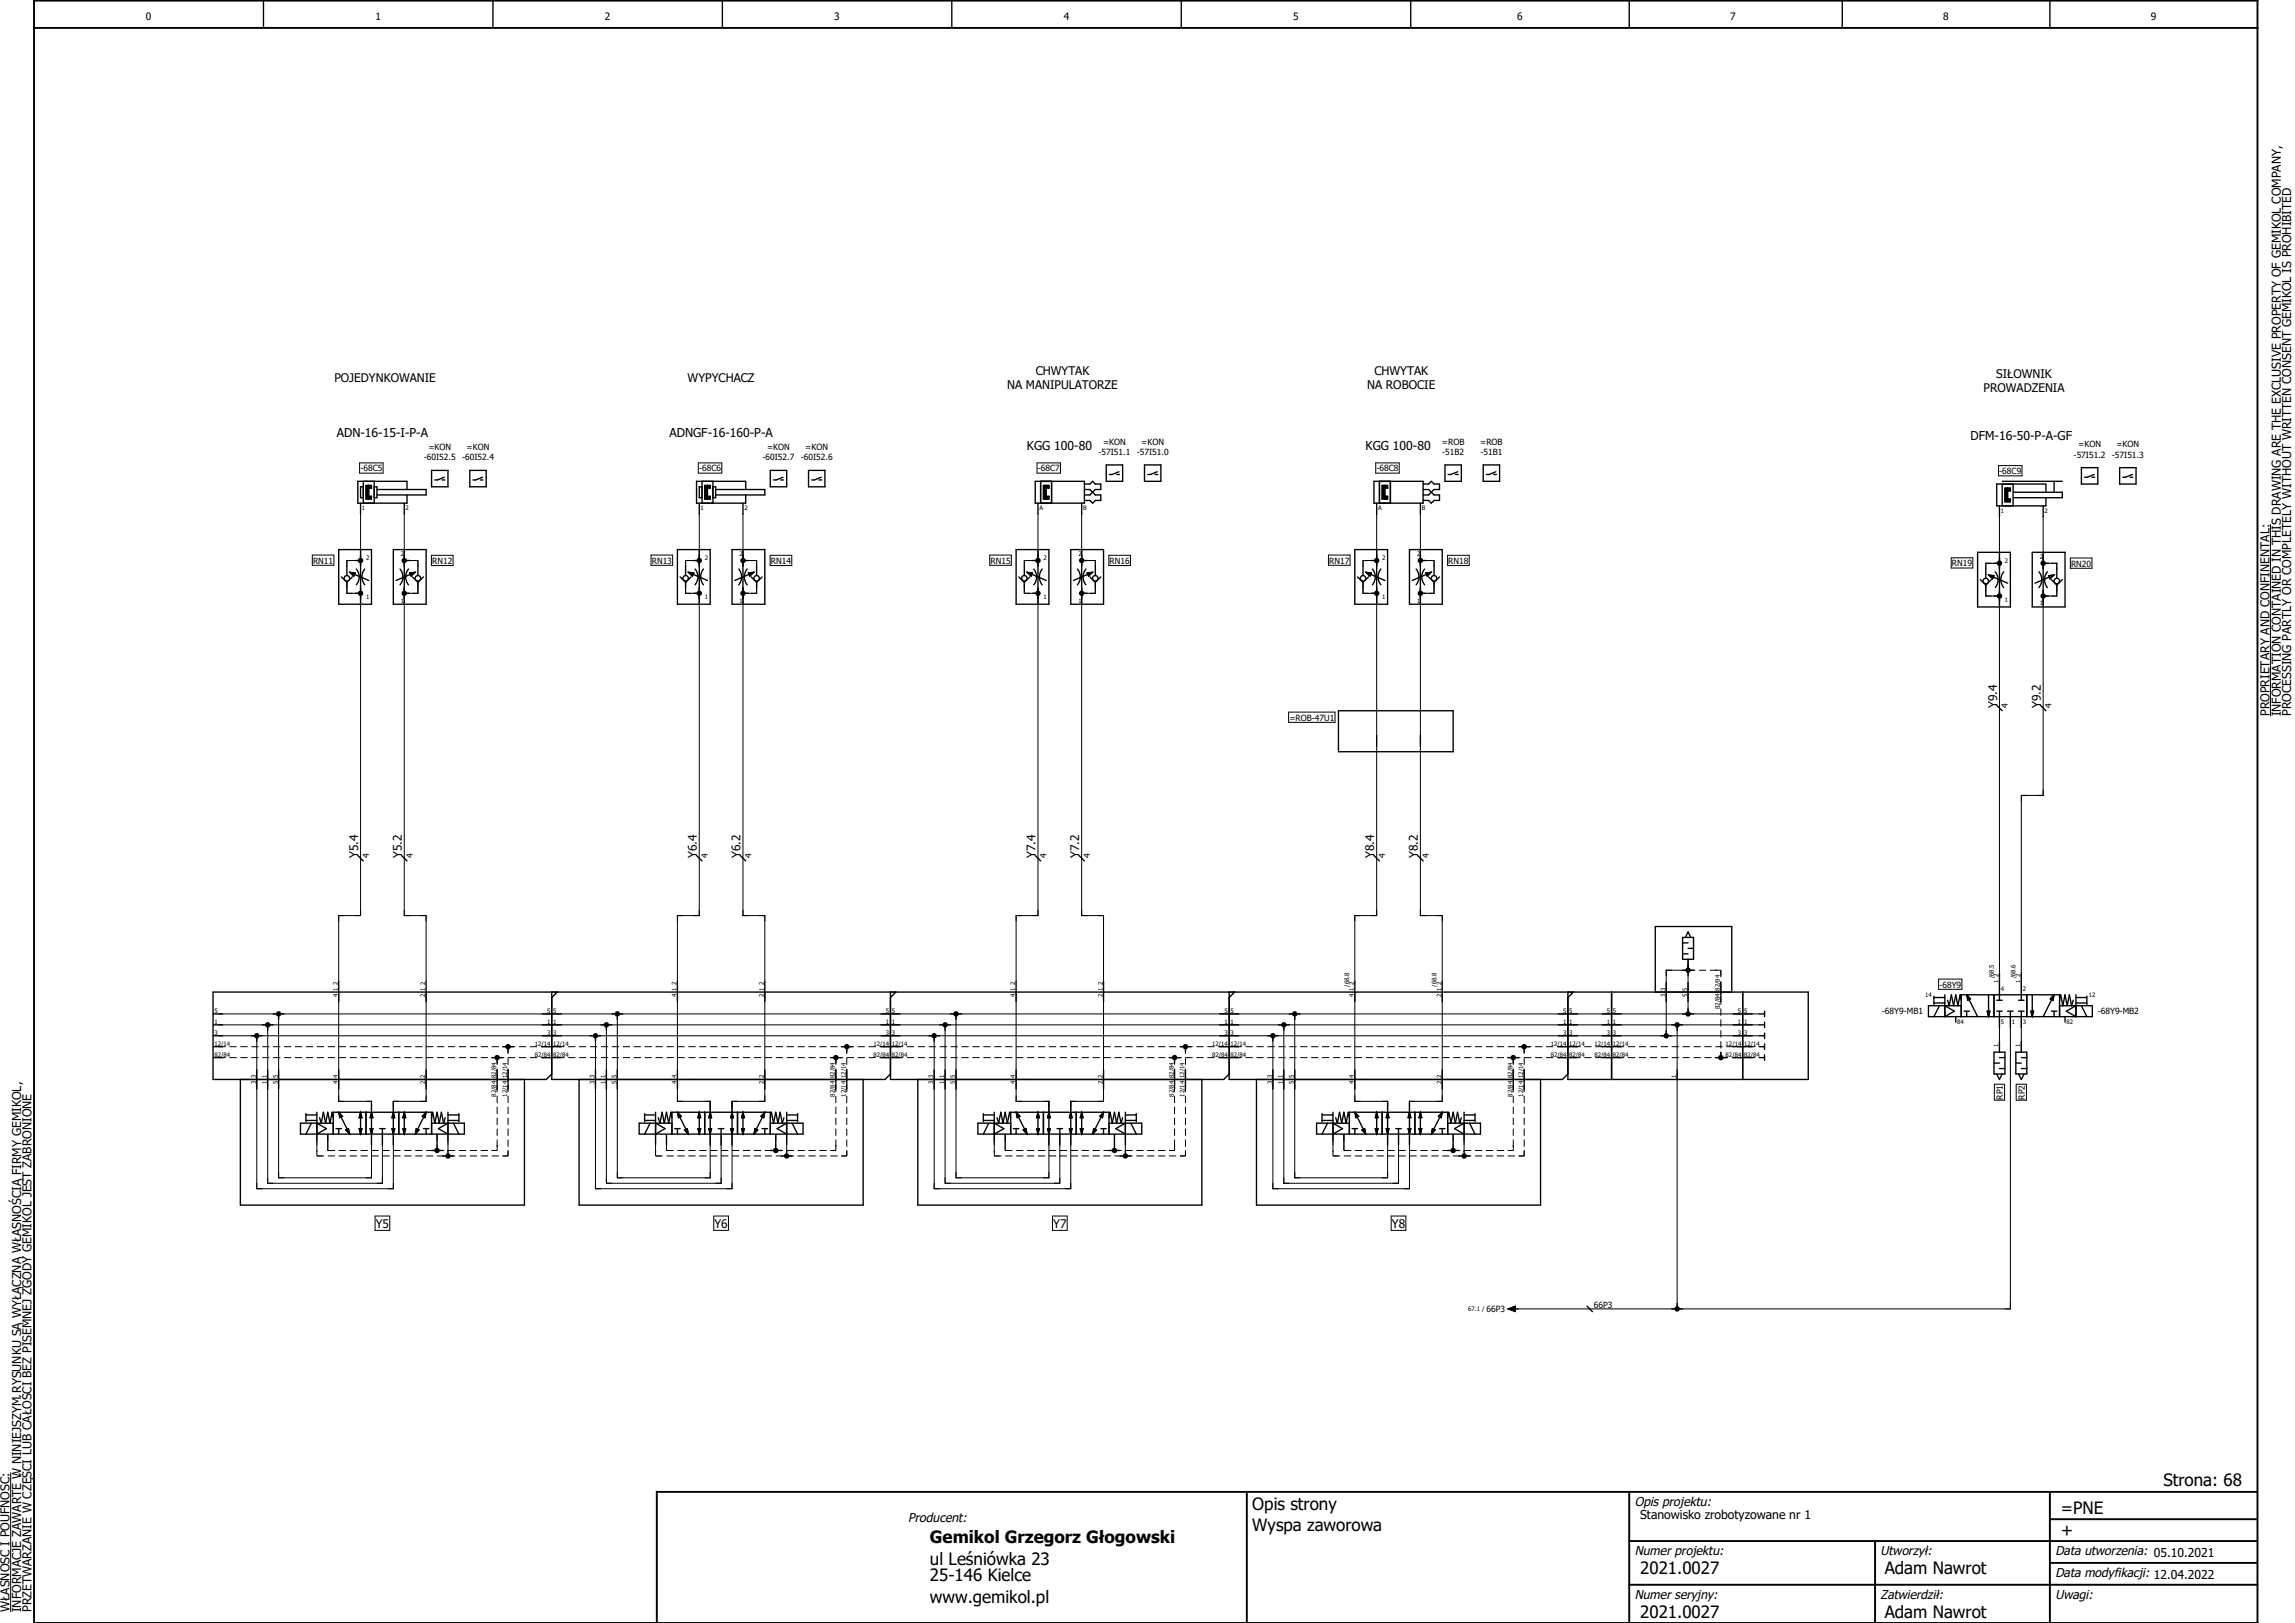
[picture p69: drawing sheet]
<svg xmlns="http://www.w3.org/2000/svg" width="594mm" height="420mm" viewBox="0 0 594 420" stroke-linecap="round" stroke-linejoin="round" font-family="sans-serif">
<defs><g id="words">
<g font-size="4.4">
<text x="560" y="384.8">Strona: 68</text>
<text x="324.2" y="391">Opis strony</text>
<text x="533.5" y="391.9">=PNE</text>
<text x="240.7" y="399.5">Gemikol Grzegorz Głogowski</text>
<text x="324.2" y="396.3">Wyspa zaworowa</text>
<text x="533.5" y="397.5">+</text>
<text x="240.7" y="405.1">ul Leśniówka 23</text>
<text x="424.6" y="407.4">2021.0027</text>
<text x="487.9" y="407.4">Adam Nawrot</text>
<text x="240.7" y="409.4">25-146 Kielce</text>
<text x="240.7" y="415">www.gemikol.pl</text>
<text x="424.6" y="418.7">2021.0027</text>
<text x="487.9" y="418.7">Adam Nawrot</text>
</g>
<g font-size="3.2">
<text x="87.2" y="113.1">ADN-16-15-I-P-A</text>
<text x="173.3" y="113.1">ADNGF-16-160-P-A</text>
<text x="510.1" y="113.8">DFM-16-50-P-A-GF</text>
<text x="265.8" y="116.6">KGG 100-80</text>
<text x="353.5" y="116.6">KGG 100-80</text>
<text x="587.5" y="185.4" transform="rotate(-90 587.5 185.4)">PROPRIETARY AND CONFINENTAL:</text>
<text x="590.4" y="185.4" transform="rotate(-90 590.4 185.4)">INFORMATION CONTAINED IN THIS DRAWING ARE THE EXCLUSIVE PROPERTY OF GEMIKOL COMPANY,</text>
<text x="593.1" y="185.4" transform="rotate(-90 593.1 185.4)">PROCESSING PARTLY OR COMPLETELY WITHOUT WRITTEN CONSENT GEMIKOL IS PROHIBITED</text>
<text x="423.2" y="389.8">Opis projektu:</text>
<text x="235.1" y="394.1">Producent:</text>
<text x="424.6" y="393.3">Stanowisko zrobotyzowane nr 1</text>
<text x="423.2" y="402.5">Numer projektu:</text>
<text x="486.8" y="402.5">Utworzył:</text>
<text x="532" y="402.5">Data utworzenia: 05.10.2021</text>
<text x="423.2" y="413.8">Numer seryjny:</text>
<text x="486.8" y="413.8">Zatwierdził:</text>
<text x="532" y="408.2">Data modyfikacji: 12.04.2022</text>
<text x="532" y="413.8">Uwagi:</text>
<text x="2.5" y="417.3" transform="rotate(-90 2.5 417.3)">WŁASNOŚĆ I POUFNOŚĆ:</text>
<text x="5.5" y="417.3" transform="rotate(-90 5.5 417.3)">INFORMACJE ZAWARTE W NINIEJSZYM RYSUNKU SĄ WYŁĄCZNĄ WŁASNOŚCIĄ FIRMY GEMIKOL,</text>
<text x="8.2" y="417.3" transform="rotate(-90 8.2 417.3)">PRZETWARZANIE W CZĘŚCI LUB CAŁOŚCI BEZ PISEMNEJ ZGODY GEMIKOL JEST ZABRONIONE</text>
</g>
<g font-size="3.1">
<text x="86.5" y="99">POJEDYNKOWANIE</text>
<text x="178" y="99">WYPYCHACZ</text>
<text x="260.7" y="100.8">NA MANIPULATORZE</text>
<text x="268.1" y="97.1">CHWYTAK</text>
<text x="353.9" y="100.8">NA ROBOCIE</text>
<text x="355.8" y="97.1">CHWYTAK</text>
<text x="513.5" y="101.5">PROWADZENIA</text>
<text x="516.7" y="97.8">SIŁOWNIK</text>
<text x="516.9" y="183.3" transform="rotate(-90 516.9 183.3)">Y9.4</text>
<text x="528.3" y="183.3" transform="rotate(-90 528.3 183.3)">Y9.2</text>
<text x="92.7" y="222.2" transform="rotate(-90 92.7 222.2)">Y5.4</text>
<text x="104" y="222.2" transform="rotate(-90 104 222.2)">Y5.2</text>
<text x="180.4" y="222.2" transform="rotate(-90 180.4 222.2)">Y6.4</text>
<text x="191.7" y="222.2" transform="rotate(-90 191.7 222.2)">Y6.2</text>
<text x="268.1" y="222.2" transform="rotate(-90 268.1 222.2)">Y7.4</text>
<text x="279.4" y="222.2" transform="rotate(-90 279.4 222.2)">Y7.2</text>
<text x="355.7" y="222.2" transform="rotate(-90 355.7 222.2)">Y8.4</text>
<text x="367" y="222.2" transform="rotate(-90 367 222.2)">Y8.2</text>
<text x="97.3" y="317.9">Y5</text>
<text x="184.9" y="317.9">Y6</text>
<text x="272.6" y="317.9">Y7</text>
<text x="360.3" y="317.9">Y8</text>
</g>
<g font-size="2.6">
<text x="37.8" y="5.3">0</text>
<text x="97.2" y="5.3">1</text>
<text x="156.6" y="5.3">2</text>
<text x="216" y="5.3">3</text>
<text x="275.4" y="5.3">4</text>
<text x="334.8" y="5.3">5</text>
<text x="392.7" y="5.3">6</text>
<text x="447.9" y="5.3">7</text>
<text x="503" y="5.3">8</text>
<text x="556.8" y="5.3">9</text>
</g>
<g font-size="2.2">
<text x="109.7" y="119.2">-60I52.5</text>
<text x="110.9" y="116.5">=KON</text>
<text x="119.6" y="119.2">-60I52.4</text>
<text x="120.8" y="116.5">=KON</text>
<text x="197.4" y="119.2">-60I52.7</text>
<text x="198.6" y="116.5">=KON</text>
<text x="207.3" y="119.2">-60I52.6</text>
<text x="208.5" y="116.5">=KON</text>
<text x="284.3" y="117.8">-57I51.1</text>
<text x="285.5" y="115.1">=KON</text>
<text x="294.2" y="117.8">-57I51.0</text>
<text x="295.4" y="115.1">=KON</text>
<text x="373.3" y="115.1">=ROB</text>
<text x="373.3" y="117.8">-51B2</text>
<text x="383.2" y="115.1">=ROB</text>
<text x="383.2" y="117.8">-51B1</text>
<text x="536.8" y="118.5">-57I51.2</text>
<text x="538" y="115.8">=KON</text>
<text x="546.7" y="118.5">-57I51.3</text>
<text x="547.9" y="115.8">=KON</text>
<text x="93.3" y="122">-68C5</text>
<text x="181" y="122">-68C6</text>
<text x="268.6" y="122">-68C7</text>
<text x="356.3" y="122">-68C8</text>
<text x="517.5" y="122.7">-68C9</text>
<text x="81" y="145.9">RN11</text>
<text x="111.9" y="146">RN12</text>
<text x="168.7" y="145.9">RN13</text>
<text x="199.5" y="146">RN14</text>
<text x="256.4" y="145.9">RN15</text>
<text x="287.2" y="146">RN16</text>
<text x="344.1" y="145.9">RN17</text>
<text x="374.9" y="146">RN18</text>
<text x="505.3" y="146.6">RN19</text>
<text x="536.1" y="146.7">RN20</text>
<text x="519.8" y="183.3" transform="rotate(-90 519.8 183.3)">4</text>
<text x="531.1" y="183.3" transform="rotate(-90 531.1 183.3)">4</text>
<text x="333.8" y="186.5">=ROB-47U1</text>
<text x="95.5" y="222.2" transform="rotate(-90 95.5 222.2)">4</text>
<text x="106.8" y="222.2" transform="rotate(-90 106.8 222.2)">4</text>
<text x="183.2" y="222.2" transform="rotate(-90 183.2 222.2)">4</text>
<text x="194.5" y="222.2" transform="rotate(-90 194.5 222.2)">4</text>
<text x="270.9" y="222.2" transform="rotate(-90 270.9 222.2)">4</text>
<text x="282.2" y="222.2" transform="rotate(-90 282.2 222.2)">4</text>
<text x="358.6" y="222.2" transform="rotate(-90 358.6 222.2)">4</text>
<text x="369.9" y="222.2" transform="rotate(-90 369.9 222.2)">4</text>
<text x="502" y="255.7">-68Y9</text>
<text x="487.1" y="262.6">-68Y9-MB1</text>
<text x="543" y="262.6">-68Y9-MB2</text>
<text x="518.4" y="284.6" transform="rotate(-90 518.4 284.6)">RP1</text>
<text x="524.1" y="284.6" transform="rotate(-90 524.1 284.6)">RP2</text>
<text x="384.8" y="339.7">66P3</text>
<text x="412.6" y="338.5">66P3</text>
</g>
<g font-size="1.6">
<text x="93.7" y="132">1</text>
<text x="105" y="132">2</text>
<text x="181.4" y="132">1</text>
<text x="192.7" y="132">2</text>
<text x="269" y="132">A</text>
<text x="280.4" y="132">B</text>
<text x="356.7" y="132">A</text>
<text x="368" y="132">B</text>
<text x="517.9" y="132.7">1</text>
<text x="529.2" y="132.7">2</text>
<text x="103.8" y="144">2</text>
<text x="191.5" y="144">2</text>
<text x="279.1" y="144">2</text>
<text x="366.8" y="144">2</text>
<text x="94.7" y="144.9">2</text>
<text x="182.4" y="144.9">2</text>
<text x="270.1" y="144.9">2</text>
<text x="357.8" y="144.9">2</text>
<text x="519" y="145.6">2</text>
<text x="528" y="144.7">2</text>
<text x="94.7" y="155">1</text>
<text x="103.8" y="156">1</text>
<text x="182.4" y="155">1</text>
<text x="191.5" y="156">1</text>
<text x="270.1" y="155">1</text>
<text x="279.1" y="156">1</text>
<text x="357.8" y="155">1</text>
<text x="366.8" y="156">1</text>
<text x="519" y="155.7">1</text>
<text x="528" y="156.7">1</text>
<text x="87.5" y="256.6" transform="rotate(-90 87.5 256.6)">1</text>
<text x="87.5" y="255.1" transform="rotate(-90 87.5 255.1)">2</text>
<text x="110.1" y="256.6" transform="rotate(-90 110.1 256.6)">1</text>
<text x="110.1" y="255.1" transform="rotate(-90 110.1 255.1)">2</text>
<text x="175.1" y="256.6" transform="rotate(-90 175.1 256.6)">1</text>
<text x="175.1" y="255.1" transform="rotate(-90 175.1 255.1)">2</text>
<text x="197.8" y="256.6" transform="rotate(-90 197.8 256.6)">1</text>
<text x="197.8" y="255.1" transform="rotate(-90 197.8 255.1)">2</text>
<text x="262.8" y="256.6" transform="rotate(-90 262.8 256.6)">1</text>
<text x="262.8" y="255.1" transform="rotate(-90 262.8 255.1)">2</text>
<text x="285.4" y="256.6" transform="rotate(-90 285.4 256.6)">1</text>
<text x="285.4" y="255.1" transform="rotate(-90 285.4 255.1)">2</text>
<text x="349.2" y="255.4" transform="rotate(-90 349.2 255.4)">/68.8</text>
<text x="350.5" y="256.6" transform="rotate(-90 350.5 256.6)">1</text>
<text x="350.5" y="255.1" transform="rotate(-90 350.5 255.1)">2</text>
<text x="371.8" y="255.4" transform="rotate(-90 371.8 255.4)">/68.8</text>
<text x="373.1" y="256.6" transform="rotate(-90 373.1 256.6)">1</text>
<text x="373.1" y="255.1" transform="rotate(-90 373.1 255.1)">2</text>
<text x="431.1" y="256.5" transform="rotate(-90 431.1 256.5)">3</text>
<text x="436.7" y="256.5" transform="rotate(-90 436.7 256.5)">5</text>
<text x="445.2" y="256.5" transform="rotate(-90 445.2 256.5)">82/84</text>
<text x="516.1" y="253.3" transform="rotate(-90 516.1 253.3)">/68.5</text>
<text x="517.4" y="254.5" transform="rotate(-90 517.4 254.5)">1</text>
<text x="517.4" y="252.9" transform="rotate(-90 517.4 252.9)">2</text>
<text x="517.9" y="256.5">4</text>
<text x="521.7" y="253.3" transform="rotate(-90 521.7 253.3)">/68.6</text>
<text x="523" y="254.5" transform="rotate(-90 523 254.5)">1</text>
<text x="523" y="252.9" transform="rotate(-90 523 252.9)">2</text>
<text x="523.6" y="256.5">2</text>
<text x="55.5" y="262.3">5</text>
<text x="87.5" y="258" transform="rotate(-90 87.5 258)">4</text>
<text x="110.1" y="258" transform="rotate(-90 110.1 258)">2</text>
<text x="141.6" y="262.3">5</text>
<text x="143.2" y="262.3">5</text>
<text x="175.1" y="258" transform="rotate(-90 175.1 258)">4</text>
<text x="197.8" y="258" transform="rotate(-90 197.8 258)">2</text>
<text x="229.3" y="262.3">5</text>
<text x="230.9" y="262.3">5</text>
<text x="262.8" y="258" transform="rotate(-90 262.8 258)">4</text>
<text x="285.4" y="258" transform="rotate(-90 285.4 258)">2</text>
<text x="317" y="262.3">5</text>
<text x="318.5" y="262.3">5</text>
<text x="350.5" y="258" transform="rotate(-90 350.5 258)">4</text>
<text x="373.1" y="258" transform="rotate(-90 373.1 258)">2</text>
<text x="404.6" y="262.3">5</text>
<text x="406.2" y="262.3">5</text>
<text x="416" y="262.3">5</text>
<text x="417.5" y="262.3">5</text>
<text x="431.1" y="258" transform="rotate(-90 431.1 258)">3</text>
<text x="436.7" y="258" transform="rotate(-90 436.7 258)">5</text>
<text x="445.2" y="261.2" transform="rotate(-90 445.2 261.2)">82/84</text>
<text x="449.9" y="262.3">5</text>
<text x="451.5" y="262.3">5</text>
<text x="498.3" y="258.2">14</text>
<text x="540.8" y="258.2">12</text>
<text x="55.5" y="267.9">3</text>
<text x="55.5" y="265.1">1</text>
<text x="141.6" y="267.9">3</text>
<text x="141.6" y="265.1">1</text>
<text x="143.2" y="267.9">3</text>
<text x="143.2" y="265.1">1</text>
<text x="229.3" y="267.9">3</text>
<text x="229.3" y="265.1">1</text>
<text x="230.9" y="267.9">3</text>
<text x="230.9" y="265.1">1</text>
<text x="317" y="267.9">3</text>
<text x="317" y="265.1">1</text>
<text x="318.5" y="267.9">3</text>
<text x="318.5" y="265.1">1</text>
<text x="404.6" y="267.9">3</text>
<text x="404.6" y="265.1">1</text>
<text x="406.2" y="267.9">3</text>
<text x="406.2" y="265.1">1</text>
<text x="416" y="267.9">3</text>
<text x="416" y="265.1">1</text>
<text x="417.5" y="265.1">1</text>
<text x="417.5" y="267.9">3</text>
<text x="449.9" y="265.1">1</text>
<text x="449.9" y="267.9">3</text>
<text x="451.5" y="267.9">3</text>
<text x="451.5" y="265.1">1</text>
<text x="506.6" y="265">84</text>
<text x="517.9" y="265">5</text>
<text x="520.8" y="265">1</text>
<text x="523.6" y="265">3</text>
<text x="534.9" y="265">82</text>
<text x="55.5" y="273.6">82/84</text>
<text x="55.5" y="270.7">12/14</text>
<text x="138.4" y="273.6">82/84</text>
<text x="138.4" y="270.7">12/14</text>
<text x="143.2" y="273.6">82/84</text>
<text x="143.2" y="270.7">12/14</text>
<text x="226.1" y="273.6">82/84</text>
<text x="226.1" y="270.7">12/14</text>
<text x="230.9" y="273.6">82/84</text>
<text x="230.9" y="270.7">12/14</text>
<text x="313.8" y="273.6">82/84</text>
<text x="313.8" y="270.7">12/14</text>
<text x="318.5" y="273.6">82/84</text>
<text x="318.5" y="270.7">12/14</text>
<text x="401.5" y="273.6">82/84</text>
<text x="401.5" y="270.7">12/14</text>
<text x="406.2" y="273.6">82/84</text>
<text x="406.2" y="270.7">12/14</text>
<text x="412.8" y="273.6">82/84</text>
<text x="412.8" y="270.7">12/14</text>
<text x="417.5" y="270.7">12/14</text>
<text x="417.5" y="273.6">82/84</text>
<text x="446.7" y="270.7">12/14</text>
<text x="446.7" y="273.6">82/84</text>
<text x="451.5" y="273.6">82/84</text>
<text x="451.5" y="270.7">12/14</text>
<text x="517.2" y="271" transform="rotate(-90 517.2 271)">1</text>
<text x="522.9" y="271" transform="rotate(-90 522.9 271)">1</text>
<text x="66.2" y="280.7" transform="rotate(-90 66.2 280.7)">3</text>
<text x="66.2" y="279.1" transform="rotate(-90 66.2 279.1)">3</text>
<text x="69.1" y="280.7" transform="rotate(-90 69.1 280.7)">1</text>
<text x="69.1" y="279.1" transform="rotate(-90 69.1 279.1)">1</text>
<text x="71.9" y="280.7" transform="rotate(-90 71.9 280.7)">5</text>
<text x="71.9" y="279.1" transform="rotate(-90 71.9 279.1)">5</text>
<text x="87.5" y="280.7" transform="rotate(-90 87.5 280.7)">4</text>
<text x="87.5" y="279.1" transform="rotate(-90 87.5 279.1)">4</text>
<text x="110.1" y="280.7" transform="rotate(-90 110.1 280.7)">2</text>
<text x="110.1" y="279.1" transform="rotate(-90 110.1 279.1)">2</text>
<text x="128.5" y="279.1" transform="rotate(-90 128.5 279.1)">82/84</text>
<text x="131.3" y="279.1" transform="rotate(-90 131.3 279.1)">12/14</text>
<text x="153.9" y="280.7" transform="rotate(-90 153.9 280.7)">3</text>
<text x="153.9" y="279.1" transform="rotate(-90 153.9 279.1)">3</text>
<text x="156.7" y="280.7" transform="rotate(-90 156.7 280.7)">1</text>
<text x="156.7" y="279.1" transform="rotate(-90 156.7 279.1)">1</text>
<text x="159.6" y="280.7" transform="rotate(-90 159.6 280.7)">5</text>
<text x="159.6" y="279.1" transform="rotate(-90 159.6 279.1)">5</text>
<text x="175.1" y="280.7" transform="rotate(-90 175.1 280.7)">4</text>
<text x="175.1" y="279.1" transform="rotate(-90 175.1 279.1)">4</text>
<text x="197.8" y="280.7" transform="rotate(-90 197.8 280.7)">2</text>
<text x="197.8" y="279.1" transform="rotate(-90 197.8 279.1)">2</text>
<text x="216.1" y="279.1" transform="rotate(-90 216.1 279.1)">82/84</text>
<text x="219" y="279.1" transform="rotate(-90 219 279.1)">12/14</text>
<text x="241.6" y="280.7" transform="rotate(-90 241.6 280.7)">3</text>
<text x="241.6" y="279.1" transform="rotate(-90 241.6 279.1)">3</text>
<text x="244.4" y="280.7" transform="rotate(-90 244.4 280.7)">1</text>
<text x="244.4" y="279.1" transform="rotate(-90 244.4 279.1)">1</text>
<text x="247.3" y="280.7" transform="rotate(-90 247.3 280.7)">5</text>
<text x="247.3" y="279.1" transform="rotate(-90 247.3 279.1)">5</text>
<text x="262.8" y="280.7" transform="rotate(-90 262.8 280.7)">4</text>
<text x="262.8" y="279.1" transform="rotate(-90 262.8 279.1)">4</text>
<text x="285.4" y="280.7" transform="rotate(-90 285.4 280.7)">2</text>
<text x="285.4" y="279.1" transform="rotate(-90 285.4 279.1)">2</text>
<text x="303.8" y="279.1" transform="rotate(-90 303.8 279.1)">82/84</text>
<text x="306.6" y="279.1" transform="rotate(-90 306.6 279.1)">12/14</text>
<text x="329.3" y="280.7" transform="rotate(-90 329.3 280.7)">3</text>
<text x="329.3" y="279.1" transform="rotate(-90 329.3 279.1)">3</text>
<text x="332.1" y="280.7" transform="rotate(-90 332.1 280.7)">1</text>
<text x="332.1" y="279.1" transform="rotate(-90 332.1 279.1)">1</text>
<text x="334.9" y="280.7" transform="rotate(-90 334.9 280.7)">5</text>
<text x="334.9" y="279.1" transform="rotate(-90 334.9 279.1)">5</text>
<text x="350.5" y="280.7" transform="rotate(-90 350.5 280.7)">4</text>
<text x="350.5" y="279.1" transform="rotate(-90 350.5 279.1)">4</text>
<text x="373.1" y="280.7" transform="rotate(-90 373.1 280.7)">2</text>
<text x="373.1" y="279.1" transform="rotate(-90 373.1 279.1)">2</text>
<text x="391.5" y="279.1" transform="rotate(-90 391.5 279.1)">82/84</text>
<text x="394.3" y="279.1" transform="rotate(-90 394.3 279.1)">12/14</text>
<text x="433.9" y="279.1" transform="rotate(-90 433.9 279.1)">1</text>
<text x="128.5" y="283.9" transform="rotate(-90 128.5 283.9)">82/84</text>
<text x="131.3" y="283.9" transform="rotate(-90 131.3 283.9)">12/14</text>
<text x="216.1" y="283.9" transform="rotate(-90 216.1 283.9)">82/84</text>
<text x="219" y="283.9" transform="rotate(-90 219 283.9)">12/14</text>
<text x="303.8" y="283.9" transform="rotate(-90 303.8 283.9)">82/84</text>
<text x="306.6" y="283.9" transform="rotate(-90 306.6 283.9)">12/14</text>
<text x="391.5" y="283.9" transform="rotate(-90 391.5 283.9)">82/84</text>
<text x="394.3" y="283.9" transform="rotate(-90 394.3 283.9)">12/14</text>
<text x="380" y="339.5">67.1 /</text>
</g>
</g></defs>
<g fill="none" stroke="#000" stroke-width=".35">
<path d="M68.2 .2v7M127.6 .2v7M187 .2v7M246.4 .2v7M305.8 .2v7M365.2 .2v7M421.7 .2v7M476.9 .2v7M530.6 .2v7M93.3 130.3v2.8M94 126h-.7v2.8h.7M94 124.6v5.7"/>
<path d="M95.5 126.4h.7v-.7h-1.5v3.5h1.5v-.7h-.7M95.5 125.7v3.5M96.9 124.6v5.7M96.9 126h.7v2.8h-.7M97.6 126.7h12.7v1.4h-12.7M104.6 130.3v2.8M105.4 126.7v-2.1h-12.8v5.7h12.8v-2.2M111.7 121.8h4.3v4.2h-4.3zM114.4 124.2h.7M115 123.5l-1.8 .7h-.7M121.6 121.8h4.3v4.2h-4.3zM124.3 124.2h.7"/>
<path d="M124.9 123.5l-1.8 .7h-.7M181 130.3v2.8M181.7 126h-.7v2.8h.7M181.7 124.6v5.7M183.1 126.4h.7v-.7h-1.4v3.5h1.4v-.7h-.7M183.1 125.7v3.5M184.5 126h.8v2.8h-.8M184.5 124.6v5.7M185.3 126.7h12.7v1.4h-12.7M192.3 130.3v2.8M193 126.7v-2.1h-12.7v5.7h12.7v-2.2M199.4 121.8h4.2v4.2h-4.2z"/>
<path d="M202.1 124.2h.7M202.7 123.5l-1.8 .7h-.7M209.3 121.8h4.2v4.2h-4.2zM212 124.2h.7M212.6 123.5l-1.8 .7h-.7M268 124.6h12.7v5.7h-12.7zM268.7 130.3v2.8M270.8 126.4h.7v-.7h-1.4v3.5h1.4v-.7h-.7M270.8 125.7v3.5M280 130.3v2.8M280.7 125.3h1.4l.7-.7 .7 .7h1.4v1.4h-1.4l-1.4 1.4h-1.4M280.7 126.7h1.4l1.4 1.4h1.4v1.5h-1.4l-.7 .7-.7-.7h-1.4"/>
<path d="M286.4 120.4h4.2v4.2h-4.2zM289.1 122.8h.7M289.7 122.1l-1.8 .7h-.7M296.3 120.4h4.2v4.2h-4.2zM299 122.8h.7M299.6 122.1l-1.8 .7h-.7M355.7 124.6h12.7v5.7h-12.7zM356.4 130.3v2.8M358.5 126.4h.7v-.7h-1.4v3.5h1.4v-.7h-.7M358.5 125.7v3.5M367.7 130.3v2.8M368.4 125.3h1.4l.7-.7 .7 .7h1.4v1.4h-1.4l-1.4 1.4h-1.4"/>
<path d="M368.4 126.7h1.4l1.4 1.4h1.4v1.5h-1.4l-.7 .7-.7-.7h-1.4M374 120.4h4.3v4.2h-4.3zM376.8 122.8h.7M377.3 122.1l-1.7 .7h-.7M383.9 120.4h4.3v4.2h-4.3zM386.7 122.8h.7M387.2 122.1l-1.7 .7h-.7M517.6 131v2.8M518.3 124.6h15.5M518.3 125.3v5.7M519.7 127.1h.7v-.7h-1.4v3.5h1.4v-.7h-.7M519.7 126.4v3.5"/>
<path d="M521.1 127.4h12.7v1.4h-12.7M521.1 125.3v5.7M528.9 131v2.8M529.6 127.4v-2.1h-12.7v5.7h12.7v-2.2M531.7 124.6v2.8M538.8 121.1h4.2v4.2h-4.2zM541.5 123.5h.7M542.1 122.8l-1.8 .7h-.7M548.7 121.1h4.2v4.2h-4.2zM551.4 123.5h.7M552 122.8l-1.8 .7h-.7M87.7 142.3h8.5v14.1h-8.5z"/>
<path d="M88.4 149.4l1.4 1.4M89.8 146.5v2.5M89.8 150.8v1.4M90.5 148.1l5 2.2M90.5 148.1l1.4 .2-.3 .8zM91.2 149.4l-1.4 1.4M91.9 153.6h1.4M91.9 145.1h1.4M92.2 147.3a3.2 3.2 0 0 1 0 4.1M93.3 142.3v14.1M94.4 147.3a3.2 3.2 0 0 0 0 4.1M101.8 142.3h8.5v14.1h-8.5z"/>
<path d="M103.5 147.3a3.2 3.2 0 0 1 0 4.1M104.6 142.3v14.1M104.6 153.6h1.5M104.6 145.1h1.5M105.7 147.3a3.2 3.2 0 0 0 0 4.1M106.1 148.3l1.4-.2-1.1 1zM106.8 149.4l1.4 1.4M107.5 148.1l-5 2.2M108.2 146.5v2.5M108.2 150.8v1.4M109.6 149.4l-1.4 1.4M175.4 142.3h8.4v14.1h-8.4z"/>
<path d="M176.1 149.4l1.4 1.4M177.5 146.5v2.5M177.5 150.8v1.4M178.2 148.1l4.9 2.2M178.2 148.1l1.4 .2-.4 .8zM178.9 149.4l-1.4 1.4M179.6 153.6h1.4M179.6 145.1h1.4M179.9 147.3a3.2 3.2 0 0 1 0 4.1M181 142.3v14.1M182.1 147.3a3.2 3.2 0 0 0 0 4.1M189.5 142.3h8.5v14.1h-8.5z"/>
<path d="M191.2 147.3a3.2 3.2 0 0 1 0 4.1M192.3 142.3v14.1M192.3 153.6h1.4M192.3 145.1h1.4M193.4 147.3a3.2 3.2 0 0 0 0 4.1M193.7 148.3l1.5-.2-1.1 1zM194.4 149.4l1.5 1.4M195.2 148.1l-5 2.2M195.9 146.5v2.5M195.9 150.8v1.4M197.3 149.4l-1.4 1.4M263 142.3h8.5v14.1h-8.5z"/>
<path d="M263.7 149.4l1.5 1.4M265.2 146.5v2.5M265.2 150.8v1.4M265.9 148.1l4.9 2.2M265.9 148.1l1.4 .2-.4 .8zM266.6 149.4l-1.4 1.4M267.3 153.6h1.4M267.3 145.1h1.4M267.6 147.3a3.2 3.2 0 0 1 0 4.1M268.7 142.3v14.1M269.8 147.3a3.2 3.2 0 0 0 0 4.1M277.2 142.3h8.5v14.1h-8.5z"/>
<path d="M278.9 147.3a3.2 3.2 0 0 1 0 4.1M280 142.3v14.1M280 153.6h1.4M280 145.1h1.4M281.1 147.3a3.2 3.2 0 0 0 0 4.1M281.4 148.3l1.4-.2-1 1zM282.1 149.4l1.4 1.4M282.8 148.1l-4.9 2.2M283.5 146.5v2.5M283.5 150.8v1.4M284.9 149.4l-1.4 1.4M350.7 142.3h8.5v14.1h-8.5z"/>
<path d="M351.4 149.4l1.4 1.4M352.8 146.5v2.5M352.8 150.8v1.4M353.5 148.1l5 2.2M353.5 148.1l1.5 .2-.4 .8zM354.2 149.4l-1.4 1.4M355 153.6h1.4M355 145.1h1.4M355.3 147.3a3.2 3.2 0 0 1 0 4.1M356.4 142.3v14.1M357.5 147.3a3.2 3.2 0 0 0 0 4.1M364.8 142.3h8.5v14.1h-8.5z"/>
<path d="M366.6 147.3a3.2 3.2 0 0 1 0 4.1M367.7 142.3v14.1M367.7 153.6h1.4M367.7 145.1h1.4M368.8 147.3a3.2 3.2 0 0 0 0 4.1M369.1 148.3l1.4-.2-1.1 1zM369.8 149.4l1.4 1.4M370.5 148.1l-4.9 2.2M371.2 146.5v2.5M371.2 150.8v1.4M372.6 149.4l-1.4 1.4M511.9 143h8.5v14.1h-8.5z"/>
<path d="M512.6 150.1l1.4 1.4M514 147.2v2.5M514 151.5v1.4M514.7 148.9l5 2.1M514.7 148.9l1.5 .1-.4 .8zM515.5 150.1l-1.5 1.4M516.2 154.3h1.4M516.2 145.8h1.4M516.5 148a3.2 3.2 0 0 1 0 4.1M517.6 143v14.1M518.7 148a3.2 3.2 0 0 0 0 4.1M526.1 143h8.4v14.1h-8.4z"/>
<path d="M527.8 148a3.2 3.2 0 0 1 0 4.1M528.9 154.3h1.4M528.9 145.8h1.4M528.9 143v14.1M530 148a3.2 3.2 0 0 0 0 4.1M530.3 149l1.4-.1-1 .9zM531 150.1l1.4 1.4M531.7 148.9l-4.9 2.1M532.4 147.2v2.5M532.4 151.5v1.4M533.8 150.1l-1.4 1.4M346.5 184h29.7v10.6h-29.7z"/>
<path d="M356.4 190.4v2.8M367.7 190.4v2.8M516.9 182.6l1.4 1.4M528.2 182.6l1.4 1.4M92.6 221.5l1.4 1.4M103.9 221.5l1.5 1.4M180.3 221.5l1.4 1.4M191.6 221.5l1.4 1.4M268 221.5l1.4 1.4M279.3 221.5l1.4 1.4M355.7 221.5l1.4 1.4M367 221.5l1.4 1.4"/>
<path d="M87.7 254v5.3M110.3 254v5.3M142.8 256.8v22.7h86.3l1.4-1.5M144.2 256.8l-1.4 1.4M175.4 254v5.3M198 254v5.3M230.5 256.8v22.7h86.3l1.4-1.5M231.9 256.8l-1.4 1.4M263 254v5.3M285.7 254v5.3M318.2 256.8v22.7h86.2l1.5-1.5M319.6 256.8l-1.4 1.4"/>
<path d="M350.7 254v5.3M373.3 254v5.3M405.9 256.8v22.7h62.2v-22.7h-412.9v22.7h86.2l1.4-1.5M407.3 256.8l-1.4 1.4M417.2 256.8v22.7M428.5 256.8v-16.9h19.8v16.9M431.3 254.4v4.9M435.6 242.7h2.8v5.6h-2.8zM435.6 246.9h1.4M435.6 244.1h1.4M435.6 251.2h2.8M436.3 242.7l.7-1.4 .7 1.4"/>
<path d="M437 248.3v4.3M437 254.4v4.9M437 245.5h1.4M445.5 254.4v4.9M451.1 256.8v22.7M500.6 258.2h2.8M500.6 259.7h2.8M500.6 257.9v2.1M503.4 257.5v5.7l2.5-1.4-2.5-1.4M504.1 258.9l.5 1.5 .5-2.9 .6 2.9 .6-2.9 .5 2.9 .6-2.9 .3 1.4M509.1 257.5l2.8 5.7M509.1 257.5l1 1.1-.7 .3z"/>
<path d="M514.7 257.5v5.7M516.2 257.5v5.7M516.9 258.9h1.4M517.6 251.9v7M522.5 258.9h1.4M523.2 251.9v7M524.6 257.5v5.7M526.1 257.5v5.7M531.7 257.5l-2.8 5.7M531.7 257.5l-.3 1.4-.7-.3zM533.1 258.9l.3-1.4 .6 2.9 .5-2.9 .6 2.9 .6-2.9 .5 2.9 .5-1.5M537.4 258.2h2.8"/>
<path d="M537.4 259.7h2.8M537.4 257.5v5.7l-2.5-1.4M540.2 257.9v2.1M55.2 268.1h2.4M55.2 273.8h2.4M55.2 271h2.4M55.2 265.3h2.4M55.2 262.5h2.4M62.2 279.5v32.5h73.6v-32.5M65.1 268.1h2.8M66.5 268.1v1.5M66.5 277v4.9"/>
<path d="M67.9 265.3h2.8M69.3 265.3v1.4M69.3 277v4.9M70.7 262.5h2.8M72.1 262.5v1.4M72.1 277v4.9M87.7 277v4.9M110.3 277v4.9M127.3 273.8h2.8M128.7 273.8v1.4M128.7 277v4.9M130.1 271h2.8"/>
<path d="M131.5 271v1.4M131.5 277v4.9M140.4 268.1h4.9M140.4 273.8h4.9M140.4 271h4.9M140.4 265.3h4.9M140.4 262.5h4.9M149.9 279.5v32.5h73.5v-32.5M152.7 268.1h2.9M154.1 268.1v1.5M154.1 277v4.9M155.6 265.3h2.8"/>
<path d="M157 265.3v1.4M157 277v4.9M158.4 262.5h2.8M159.8 262.5v1.4M159.8 277v4.9M175.4 277v4.9M198 277v4.9M214.9 273.8h2.9M216.4 273.8v1.4M216.4 277v4.9M217.8 271h2.8M219.2 271v1.4"/>
<path d="M219.2 277v4.9M228 268.1h5M228 273.8h5M228 271h5M228 265.3h5M228 262.5h5M237.6 279.5v32.5h73.5v-32.5M240.4 268.1h2.8M241.8 268.1v1.5M241.8 277v4.9M243.2 265.3h2.9M244.6 265.3v1.4"/>
<path d="M244.6 277v4.9M246.1 262.5h2.8M247.5 262.5v1.4M247.5 277v4.9M263 277v4.9M285.7 277v4.9M302.6 273.8h2.9M304 273.8v1.4M304 277v4.9M305.5 271h2.8M306.9 271v1.4M306.9 277v4.9"/>
<path d="M315.7 268.1h5M315.7 273.8h5M315.7 271h5M315.7 265.3h5M315.7 262.5h5M325.3 279.5v32.5h73.5v-32.5M328.1 268.1h2.8M329.5 268.1v1.5M329.5 277v4.9M330.9 265.3h2.8M332.3 265.3v1.4M332.3 277v4.9"/>
<path d="M333.7 262.5h2.9M335.2 262.5v1.4M335.2 277v4.9M350.7 277v4.9M373.3 277v4.9M390.3 273.8h2.8M391.7 273.8v1.4M391.7 277v4.9M393.1 271h2.9M394.5 271v1.4M394.5 277v4.9M403.4 268.1h4.9"/>
<path d="M403.4 273.8h4.9M403.4 271h4.9M403.4 265.3h4.9M403.4 262.5h4.9M414.7 268.1h4.9M414.7 273.8h4.9M414.7 271h4.9M414.7 265.3h4.9M414.7 262.5h4.9M429.9 268.1h2.8M431.3 266.7v1.4M432.7 265.3h2.9"/>
<path d="M434.1 265.3v1.4M434.1 277v2.5M435.6 262.5h2.8M437 261.1v1.4M444 273.8h2.9M445.5 272.4v1.4M448.6 268.1h5M448.6 273.8h5M448.6 271h5M448.6 265.3h5M448.6 262.5h5M455.4 268.1h1.4"/>
<path d="M455.4 273.8h1.4M455.4 271h1.4M455.4 265.3h1.4M455.4 262.5h1.4M456.8 261.8v1.4M456.8 264.6v1.4M456.8 267.4v1.4M456.8 270.3v1.4M456.8 273.1v1.4M502 260.4l-1.4 2.8M506.3 263.2v1.4M507.7 260.4h-8.5v2.8h42.4v-2.8h-8.5"/>
<path d="M507.7 263.2v-5.7h25.4v5.7M508.4 261.8h1.4M509.1 261.8v1.4M514.4 261.8h.7l-.4 1.4zM516.2 272.4h2.8v5.6h-2.8zM516.2 275.2h1.4M516.9 261.8h1.4M516.9 278l.7 1.5 .7-1.5M517.6 273.8h1.4M517.6 261.8v4.2M517.6 269.6v2.8M517.6 276.6h1.4"/>
<path d="M519.7 261.8h1.4M520.4 261.8v4.2M521.8 272.4h2.8v5.6h-2.8zM521.8 275.2h1.4M522.5 261.8h1.4M522.5 278l.7 1.5 .7-1.5M523.2 273.8h1.4M523.2 261.8v4.2M523.2 269.6v2.8M523.2 276.6h1.4M525.7 261.8h.7l-.3 1.4zM531 261.8h1.4"/>
<path d="M531.7 261.8v1.4M534.5 263.2v1.4M537.4 260.4l-2.5 1.4M538.8 260.4l1.4 2.8M79.2 288.6h2.8M79.2 290.1h2.8M79.2 288.3v2.1M80.6 290.8l-1.4 2.8M82 287.9v5.7l2.5-1.4-2.5-1.4M82.7 289.4l.5 1.4 .5-2.9 .6 2.9 .5-2.9 .6 2.9 .6-2.9 .3 1.5M86.3 290.8h-8.5v2.8h42.4v-2.8h-8.5M86.3 293.6v-5.7h25.4v5.7"/>
<path d="M87 292.2h1.4M87.7 292.2v1.4M87.7 287.9l2.8 5.7M87.7 287.9l1 1.1-.7 .4zM89.5 292.5l.7-.3 .3 1.4zM93 292.2h.7l-.4 1.4zM93.3 287.9v5.7M93.3 287.9l.4 1.5h-.7zM94.7 287.9v5.7M95.8 292.2h.7l-.3 1.4zM96.2 285.1v11.3M96.2 287.9l.3 1.5h-.7z"/>
<path d="M98.3 292.2h1.4M99 292.2v4.2M101.5 292.2h.7l-.4 1.4zM101.8 285.1v11.3M101.8 287.9l.4 1.5h-.7zM103.2 287.9v5.7M104.3 292.2h.7l-.4 1.4zM104.6 287.9v5.7M104.6 287.9l.4 1.5h-.7zM107.8 292.2l.7 .3-1 1.1zM109.6 292.2h1.4M110.3 292.2v1.4"/>
<path d="M110.3 287.9l-2.8 5.7M110.3 287.9l-.3 1.5-.7-.4zM111.7 289.4l.3-1.5 .6 2.9 .5-2.9 .6 2.9 .6-2.9 .5 2.9 .5-1.4M111.7 297.8h2.8M113.1 296.4v1.4M114.5 299.2h2.9M116 288.6h2.8M116 290.1h2.8M116 287.9v5.7l-2.5-1.4 2.5-1.4M116 297.8v1.4M117.4 290.8l1.4 2.8M118.8 288.3v2.1"/>
<path d="M166.9 288.6h2.8M166.9 290.1h2.8M166.9 288.3v2.1M168.3 290.8l-1.4 2.8M169.7 287.9v5.7l2.5-1.4-2.5-1.4M170.4 289.4l.4 1.4 .6-2.9 .6 2.9 .5-2.9 .6 2.9 .6-2.9 .2 1.5M173.9 290.8h-8.4v2.8h42.4v-2.8h-8.5M173.9 293.6v-5.7h25.5v5.7M174.6 292.2h1.5M175.4 292.2v1.4M175.4 287.9l2.8 5.7M175.4 287.9l.9 1.1-.7 .4z"/>
<path d="M177.2 292.5l.7-.3 .3 1.4zM180.7 292.2h.7l-.4 1.4zM181 287.9v5.7M181 287.9l.4 1.5h-.7zM182.4 287.9v5.7M183.5 292.2h.7l-.4 1.4zM183.8 285.1v11.3M183.8 287.9l.4 1.5h-.7zM186 292.2h1.4M186.7 292.2v4.2M189.1 292.2h.7l-.3 1.4zM189.5 285.1v11.3"/>
<path d="M189.5 287.9l.3 1.5h-.7zM190.9 287.9v5.7M192 292.2h.7l-.4 1.4zM192.3 287.9v5.7M192.3 287.9l.4 1.5h-.7zM195.4 292.2l.7 .3-.9 1.1zM197.3 292.2h1.4M198 292.2v1.4M198 287.9l-2.8 5.7M198 287.9l-.3 1.5-.7-.4zM199.4 297.8h2.8M199.4 289.4l.3-1.5 .5 2.9 .6-2.9 .6 2.9 .5-2.9 .6 2.9 .4-1.4"/>
<path d="M200.8 296.4v1.4M202.2 299.2h2.9M203.6 288.6h2.9M203.6 290.1h2.9M203.6 287.9v5.7l-2.4-1.4 2.4-1.4M203.6 297.8v1.4M205.1 290.8l1.4 2.8M206.5 288.3v2.1M254.5 288.6h2.9M254.5 290.1h2.9M254.5 288.3v2.1M256 290.8l-1.5 2.8"/>
<path d="M257.4 287.9v5.7l2.4-1.4-2.4-1.4M258.1 289.4l.4 1.4 .6-2.9 .5 2.9 .6-2.9 .6 2.9 .5-2.9 .3 1.5M261.6 290.8h-8.5v2.8h42.5v-2.8h-8.5M261.6 293.6v-5.7h25.5v5.7M262.3 292.2h1.4M263 292.2v1.4M263 287.9l.3 1.5 .7-.4-1-1.1 2.9 5.7M264.9 292.5l.7-.3 .3 1.4zM268.3 292.2h.7l-.3 1.4zM268.7 287.9v5.7M268.7 287.9l.3 1.5h-.7zM270.1 287.9v5.7"/>
<path d="M271.2 292.2h.7l-.4 1.4zM271.5 285.1v11.3M271.5 287.9l.4 1.5h-.7zM273.6 292.2h1.5M274.3 292.2v4.2M276.8 292.2h.7l-.3 1.4zM277.2 285.1v11.3M277.2 287.9l.3 1.5h-.7zM278.6 287.9v5.7M279.6 292.2h.8l-.4 1.4zM280 287.9v5.7M280 287.9l.4 1.5h-.8z"/>
<path d="M284.9 292.2h1.5M285.7 292.2v1.4M285.7 287.9l-2.9 5.7 1-1.1-.7-.3-.3 1.4M285.7 287.9l-.3 1.5-.7-.4zM287.1 297.8h2.8M287.1 289.4l.3-1.5 .5 2.9 .6-2.9 .6 2.9 .5-2.9 .6 2.9 .4-1.4M288.5 296.4v1.4M289.9 299.2h2.8M291.3 288.6h2.8M291.3 290.1h2.8M291.3 287.9v5.7l-2.5-1.4 2.5-1.4M291.3 297.8v1.4"/>
<path d="M292.7 290.8l1.4 2.8M294.1 288.3v2.1M342.2 288.6h2.9M342.2 290.1h2.9M342.2 288.3v2.1M343.6 290.8l-1.4 2.8M345.1 287.9v5.7l2.4-1.4-2.4-1.4M345.8 289.4l.4 1.4 .5-2.9 .6 2.9 .6-2.9 .5 2.9 .6-2.9 .3 1.5M349.3 290.8h-8.5v2.8h42.4v-2.8h-8.5M349.3 293.6v-5.7h25.4v5.7M350 292.2h1.4M350.7 292.2v1.4"/>
<path d="M350.7 287.9l.3 1.5 .7-.4-1-1.1 2.8 5.7M352.5 292.5l.8-.3 .2 1.4zM356 292.2h.7l-.3 1.4zM356.4 287.9v5.7M356.4 287.9l.3 1.5h-.7zM357.8 287.9v5.7M358.8 292.2h.7l-.3 1.4zM359.2 285.1v11.3M359.2 287.9l.3 1.5h-.7zM361.3 292.2h1.4M362 292.2v4.2M364.5 292.2h.7l-.4 1.4z"/>
<path d="M364.8 285.1v11.3M364.8 287.9l.4 1.5h-.7zM366.3 287.9v5.7M367.3 292.2h.7l-.3 1.4zM367.7 287.9v5.7M367.7 287.9l.3 1.5h-.7zM372.6 292.2h1.4M373.3 292.2v1.4M373.3 287.9l-2.8 5.7 1-1.1-.7-.3-.3 1.4M373.3 287.9l-.2 1.5-.8-.4zM374.7 297.8h2.9M374.7 289.4l.3-1.5 .6 2.9 .6-2.9 .5 2.9 .6-2.9 .6 2.9 .4-1.4"/>
<path d="M376.2 296.4v1.4M377.6 299.2h2.8M379 288.6h2.8M379 290.1h2.8M379 287.9v5.7l-2.5-1.4 2.5-1.4M379 297.8v1.4M380.4 290.8l1.4 2.8M381.8 288.3v2.1M410.8 338.1l1.4 1.5M432.7 338.8h2.9M434.1 337.4v1.4"/>
<circle cx="89.8" cy="149.7" r=".71"/>
<circle cx="108.2" cy="149.7" r=".71"/>
<circle cx="177.5" cy="149.7" r=".71"/>
<circle cx="195.9" cy="149.7" r=".71"/>
<circle cx="265.2" cy="149.7" r=".71"/>
<circle cx="283.5" cy="149.7" r=".71"/>
<circle cx="352.8" cy="149.7" r=".71"/>
<circle cx="371.2" cy="149.7" r=".71"/>
<circle cx="514" cy="150.4" r=".71"/>
<circle cx="532.4" cy="150.4" r=".71"/>
</g>
<path d="M8.8 7.2h575.6M8.8 .2h575.6v420h-575.6zM322.7 386.2v34M421.7 386.2v34M421.7 398.9h162.7M485.4 398.9v21.3M530.6 386.2v34M530.6 393.3h53.4M584.4 386.2h-414.4v34M421.7 410.3h162.7M530.6 404.6h53.8" fill="none" stroke="#000" stroke-width=".49"/>
<g fill="none" stroke="#000" stroke-width=".26">
<path d="M93.1 119.8h6.1v2.7h-6.1zM180.8 119.8h6v2.7h-6zM268.4 119.8h6.1v2.7h-6.1zM356.1 119.8h6.1v2.7h-6.1zM93.3 132.9v13.6M104.6 132.9v13.6M181 132.9v13.6M192.3 132.9v13.6M268.7 132.9v13.6M280 132.9v13.6M356.4 132.9v13.6M367.7 132.9v13.6"/>
<path d="M517.3 120.5h6.1v2.7h-6.1zM517.6 133.6v13.6M528.9 133.6v13.6M587.7 135.7v49.7M80.8 143.7h5.6v2.6h-5.6zM89.8 150.8v2.8h3.5M93.3 152.2v84.8h-5.6v17M93.3 145.1h-3.5v1.4M104.6 152.2v84.8h5.7v17M104.6 145.1h3.6v1.4M108.2 150.8v2.8h-3.6M111.7 143.8h5.6v2.6h-5.6z"/>
<path d="M168.5 143.7h5.6v2.6h-5.6zM177.5 150.8v2.8h3.5M181 152.2v84.8h-5.6v17M181 145.1h-3.5v1.4M192.3 152.2v84.8h5.7v17M192.3 145.1h3.6v1.4M195.9 150.8v2.8h-3.6M199.4 143.8h5.6v2.6h-5.6zM256.2 143.7h5.6v2.6h-5.6zM265.2 150.8v2.8h3.5M268.7 152.2v84.8h-5.7v17M268.7 145.1h-3.5v1.4"/>
<path d="M280 152.2v84.8h5.7v17M280 145.1h3.5v1.4M283.5 150.8v2.8h-3.5M287 143.8h5.6v2.6h-5.6zM343.9 143.7h5.6v2.6h-5.6zM352.8 150.8v2.8h3.6M356.4 152.2v38.2M356.4 145.1h-3.6v1.4M367.7 152.2v38.2M367.7 145.1h3.5v1.4M371.2 150.8v2.8h-3.5M374.7 143.8h5.6v2.6h-5.6z"/>
<path d="M505.1 144.4h5.6v2.7h-5.6zM514 151.5v2.8h3.6M517.6 152.9v99M517.6 145.8h-3.6v1.4M528.9 152.9v53h-5.7v46M528.9 145.8h3.5v1.4M532.4 151.5v2.8h-3.5M535.9 144.5h5.6v2.6h-5.6zM333.6 184.4h12v2.6h-12zM356.4 193.2v43.8h-5.7v17M367.7 193.2v43.8h5.6v17M87.7 256.8v28.3h8.5v2.8"/>
<path d="M110.3 256.8v28.3h-8.5v2.8M175.4 256.8v28.3h8.4v2.8M198 256.8v28.3h-8.5v2.8M263 256.8v28.3h8.5v2.8M285.7 256.8v28.3h-8.5v2.8M350.7 256.8v28.3h8.5v2.8M373.3 256.8v28.3h-8.5v2.8M437 251.2h-5.7v16.9M437 248.3v14.2M501.8 253.5h6.1v2.6h-6.1zM517.6 254.7v2.8M523.2 254.7v2.8"/>
<path d="M56.6 268.1h398.8M56.6 265.3h398.8M56.6 262.5h398.8M66.5 268.1v39.6h35.3v-14.1M69.3 265.3v41h29.7v-12.7M72.1 262.5v42.4h24.1v-11.3M154.1 268.1v39.6h35.4v-14.1M157 265.3v41h29.7v-12.7M159.8 262.5v42.4h24v-11.3M241.8 268.1v39.6h35.4v-14.1M244.6 265.3v41h29.7v-12.7M247.5 262.5v42.4h24v-11.3"/>
<path d="M329.5 268.1v39.6h35.3v-14.1M332.3 265.3v41h29.7v-12.7M335.2 262.5v42.4h24v-11.3M434.1 265.3v73.5M517.6 263.2v9.2M520.4 263.2v75.6h-128.7M523.2 263.2v9.2M516.3 280.7h2.6v4.1h-2.6zM521.9 280.7h2.7v4.1h-2.7zM97.1 314.8h3.8v3.7h-3.8zM184.8 314.8h3.8v3.7h-3.8zM272.4 314.8h3.8v3.7h-3.8z"/>
<path d="M360.1 314.8h3.8v3.7h-3.8zM390.3 338.8l1.9-.7v1.5zM2.8 381.2v36.1"/>
</g>
<g fill="none" stroke="#000" stroke-width=".26" stroke-dasharray="1.9 1" stroke-linecap="butt">
<path d="M437 251.2h8.5M444 251.2h1.5M445.5 255.4v2.8M445.5 258.2v15.6M445.5 251.2v4.2M445.5 251.2v1.4M56.6 273.8h72.1M56.6 271h74.9M128.7 278v2.9M128.7 273.8v4.2M128.7 273.8h12.7M131.5 278v2.9"/>
<path d="M131.5 271v7M131.5 271h9.9M141.4 273.8h2.8M141.4 271h2.8M144.2 273.8h72.2M144.2 271h75M216.4 278v2.9M216.4 273.8v4.2M216.4 273.8h12.7M219.2 278v2.9M219.2 271v7M219.2 271h9.9"/>
<path d="M229.1 273.8h2.8M229.1 271h2.8M231.9 273.8h72.1M231.9 271h75M304 278v2.9M304 273.8v4.2M304 273.8h12.8M306.9 278v2.9M306.9 271v7M306.9 271h9.9M316.8 273.8h2.8M316.8 271h2.8"/>
<path d="M319.6 273.8h72.1M319.6 271h74.9M391.7 278v2.9M391.7 273.8v4.2M391.7 273.8h12.7M394.5 278v2.9M394.5 271v7M394.5 271h9.9M404.4 273.8h2.9M404.4 271h2.9M407.3 273.8h8.5M407.3 271h8.5"/>
<path d="M415.8 273.8h2.8M415.8 271h2.8M418.6 271h31.1M418.6 273.8h26.9M445.5 273.8h4.2M449.7 273.8h2.8M449.7 271h2.8M452.5 271h2.9M452.5 273.8h2.9M82 299.2h34M82 293.6v5.6M82 297.8v1.4"/>
<path d="M82 299.2h1.4M84.8 297.8h28.3M84.8 293.6v4.2M84.8 296.4v1.4M84.8 297.8h1.5M113.1 297.8h15.6M113.1 293.6v4.2M116 299.2h15.5M116 293.6v5.6M127.3 297.8h1.4M128.7 280.9v16.9M128.7 296.4v1.4"/>
<path d="M130.1 299.2h1.4M131.5 280.9v18.3M131.5 297.8v1.4M169.7 299.2h33.9M169.7 293.6v5.6M169.7 297.8v1.4M169.7 299.2h1.4M172.5 297.8h28.3M172.5 293.6v4.2M172.5 296.4v1.4M172.5 297.8h1.4M200.8 297.8h15.6"/>
<path d="M200.8 293.6v4.2M203.6 299.2h15.6M203.6 293.6v5.6M214.9 297.8h1.5M216.4 280.9v16.9M216.4 296.4v1.4M217.8 299.2h1.4M219.2 280.9v18.3M219.2 297.8v1.4M257.4 299.2h33.9M257.4 293.6v5.6M257.4 297.8v1.4"/>
<path d="M257.4 299.2h1.4M260.2 297.8h28.3M260.2 293.6v4.2M260.2 296.4v1.4M260.2 297.8h1.4M288.5 297.8h15.5M288.5 293.6v4.2M291.3 299.2h15.6M291.3 293.6v5.6M302.6 297.8h1.4M304 280.9v16.9M304 296.4v1.4"/>
<path d="M305.5 299.2h1.4M306.9 280.9v18.3M306.9 297.8v1.4M345.1 299.2h33.9M345.1 293.6v5.6M345.1 297.8v1.4M345.1 299.2h1.4M347.9 297.8h28.3M347.9 293.6v4.2M347.9 296.4v1.4M347.9 297.8h1.4M376.2 297.8h15.5"/>
<path d="M376.2 293.6v4.2M379 299.2h15.5M379 293.6v5.6M390.3 297.8h1.4M391.7 280.9v16.9M391.7 296.4v1.4M393.1 299.2h1.4M394.5 280.9v18.3M394.5 297.8v1.4"/>
</g>
<g fill="#000">
<circle cx="93.3" cy="145.1" r=".71"/>
<circle cx="93.3" cy="153.6" r=".71"/>
<circle cx="104.6" cy="145.1" r=".71"/>
<circle cx="104.6" cy="153.6" r=".71"/>
<circle cx="181" cy="145.1" r=".71"/>
<circle cx="181" cy="153.6" r=".71"/>
<circle cx="192.3" cy="145.1" r=".71"/>
<circle cx="192.3" cy="153.6" r=".71"/>
<circle cx="268.7" cy="145.1" r=".71"/>
<circle cx="268.7" cy="153.6" r=".71"/>
<circle cx="280" cy="145.1" r=".71"/>
<circle cx="280" cy="153.6" r=".71"/>
<circle cx="356.4" cy="145.1" r=".71"/>
<circle cx="356.4" cy="153.6" r=".71"/>
<circle cx="367.7" cy="145.1" r=".71"/>
<circle cx="367.7" cy="153.6" r=".71"/>
<circle cx="517.6" cy="145.8" r=".71"/>
<circle cx="517.6" cy="154.3" r=".71"/>
<circle cx="528.9" cy="145.8" r=".71"/>
<circle cx="528.9" cy="154.3" r=".71"/>
<circle cx="437" cy="251.2" r=".71"/>
<circle cx="66.5" cy="268.1" r=".71"/>
<circle cx="69.3" cy="265.3" r=".71"/>
<circle cx="72.1" cy="262.5" r=".71"/>
<circle cx="128.7" cy="273.8" r=".71"/>
<circle cx="131.5" cy="271" r=".71"/>
<circle cx="154.1" cy="268.1" r=".71"/>
<circle cx="157" cy="265.3" r=".71"/>
<circle cx="159.8" cy="262.5" r=".71"/>
<circle cx="216.4" cy="273.8" r=".71"/>
<circle cx="219.2" cy="271" r=".71"/>
<circle cx="241.8" cy="268.1" r=".71"/>
<circle cx="244.6" cy="265.3" r=".71"/>
<circle cx="247.5" cy="262.5" r=".71"/>
<circle cx="304" cy="273.8" r=".71"/>
<circle cx="306.9" cy="271" r=".71"/>
<circle cx="329.5" cy="268.1" r=".71"/>
<circle cx="332.3" cy="265.3" r=".71"/>
<circle cx="335.2" cy="262.5" r=".71"/>
<circle cx="391.7" cy="273.8" r=".71"/>
<circle cx="394.5" cy="271" r=".71"/>
<circle cx="431.3" cy="268.1" r=".71"/>
<circle cx="434.1" cy="265.3" r=".71"/>
<circle cx="437" cy="262.5" r=".71"/>
<circle cx="445.5" cy="273.8" r=".71"/>
<circle cx="113.1" cy="297.8" r=".71"/>
<circle cx="116" cy="299.2" r=".71"/>
<circle cx="200.8" cy="297.8" r=".71"/>
<circle cx="203.6" cy="299.2" r=".71"/>
<circle cx="288.5" cy="297.8" r=".71"/>
<circle cx="291.3" cy="299.2" r=".71"/>
<circle cx="376.2" cy="297.8" r=".71"/>
<circle cx="379" cy="299.2" r=".71"/>
<circle cx="434.1" cy="338.8" r=".71"/>
</g>
<path d="M269.4 124.6h2.8v5.7h-2.8zM357.1 124.6h2.8v5.7h-2.8z" fill="none" stroke="#000" stroke-width=".42"/>
<g fill="#000" stroke="#000" stroke-width=".26">
<path d="M94.7 125.7h.8v3.5h-.8zM95.5 128.5h.7v.7h-.7zM95.5 125.7h.7v.7h-.7zM182.4 125.7h.7v3.5h-.7zM183.1 128.5h.7v.7h-.7zM183.1 125.7h.7v.7h-.7zM270.1 125.7h.7v3.5h-.7zM270.8 125.7h.7v.7h-.7zM270.8 128.5h.7v.7h-.7zM357.8 125.7h.7v3.5h-.7zM358.5 125.7h.7v.7h-.7zM358.5 128.5h.7v.7h-.7z"/>
<path d="M519 126.4h.7v3.5h-.7zM519.7 129.2h.7v.7h-.7zM519.7 126.4h.7v.7h-.7zM90.5 148.1l1.4 .2-.3 .8zM106.1 148.3l1.4-.2-1.1 1zM178.2 148.1l1.4 .2-.4 .8zM193.7 148.3l1.5-.2-1.1 1zM265.9 148.1l1.4 .2-.4 .8zM281.4 148.3l1.4-.2-1 1zM353.5 148.1l1.5 .2-.4 .8zM369.1 148.3l1.4-.2-1.1 1zM514.7 148.9l1.5 .1-.4 .8z"/>
<path d="M530.3 149l1.4-.1-1 .9zM509.1 257.5l1 1.1-.7 .3zM531.7 257.5l-.3 1.4-.7-.3zM514.4 261.8h.7l-.4 1.4zM525.7 261.8h.7l-.3 1.4zM87.7 287.9l1 1.1-.7 .4zM89.5 292.5l.7-.3 .3 1.4zM93.3 287.9l.4 1.5h-.7zM93 292.2h.7l-.4 1.4zM96.2 287.9l.3 1.5h-.7zM95.8 292.2h.7l-.3 1.4zM101.8 287.9l.4 1.5h-.7z"/>
<path d="M101.5 292.2h.7l-.4 1.4zM104.6 287.9l.4 1.5h-.7zM104.3 292.2h.7l-.4 1.4zM107.8 292.2l.7 .3-1 1.1zM110.3 287.9l-.3 1.5-.7-.4zM175.4 287.9l.9 1.1-.7 .4zM177.2 292.5l.7-.3 .3 1.4zM181 287.9l.4 1.5h-.7zM180.7 292.2h.7l-.4 1.4zM183.8 287.9l.4 1.5h-.7zM183.5 292.2h.7l-.4 1.4zM189.5 287.9l.3 1.5h-.7z"/>
<path d="M189.1 292.2h.7l-.3 1.4zM192.3 287.9l.4 1.5h-.7zM192 292.2h.7l-.4 1.4zM195.4 292.2l.7 .3-.9 1.1zM198 287.9l-.3 1.5-.7-.4zM263 287.9l1 1.1-.7 .4zM264.9 292.5l.7-.3 .3 1.4zM268.7 287.9l.3 1.5h-.7zM268.3 292.2h.7l-.3 1.4zM271.5 287.9l.4 1.5h-.7zM271.2 292.2h.7l-.4 1.4zM277.2 287.9l.3 1.5h-.7z"/>
<path d="M276.8 292.2h.7l-.3 1.4zM280 287.9l.4 1.5h-.8zM279.6 292.2h.8l-.4 1.4zM283.1 292.2l.7 .3-1 1.1zM285.7 287.9l-.3 1.5-.7-.4zM350.7 287.9l1 1.1-.7 .4zM352.5 292.5l.8-.3 .2 1.4zM356.4 287.9l.3 1.5h-.7zM356 292.2h.7l-.3 1.4zM359.2 287.9l.3 1.5h-.7zM358.8 292.2h.7l-.3 1.4zM364.8 287.9l.4 1.5h-.7z"/>
<path d="M364.5 292.2h.7l-.4 1.4zM367.7 287.9l.3 1.5h-.7zM367.3 292.2h.7l-.3 1.4zM370.8 292.2l.7 .3-1 1.1zM373.3 287.9l-.2 1.5-.8-.4zM390.3 338.8l1.9-.7v1.5z"/>
</g>
<g fill="none" stroke="#000" stroke-width=".35" stroke-dasharray="2.8 2.8" stroke-linecap="butt">
<path d="M82 293.6v2.8M84.8 293.6v2.8M113.1 293.6v2.8M116 293.6v2.8M169.7 293.6v2.8M172.5 293.6v2.8M200.8 293.6v2.8M203.6 293.6v2.8M257.4 293.6v2.8M260.2 293.6v2.8M288.5 293.6v2.8M291.3 293.6v2.8"/>
<path d="M345.1 293.6v2.8M347.9 293.6v2.8M376.2 293.6v2.8M379 293.6v2.8"/>
</g>
<use href="#words"/>
</svg>
